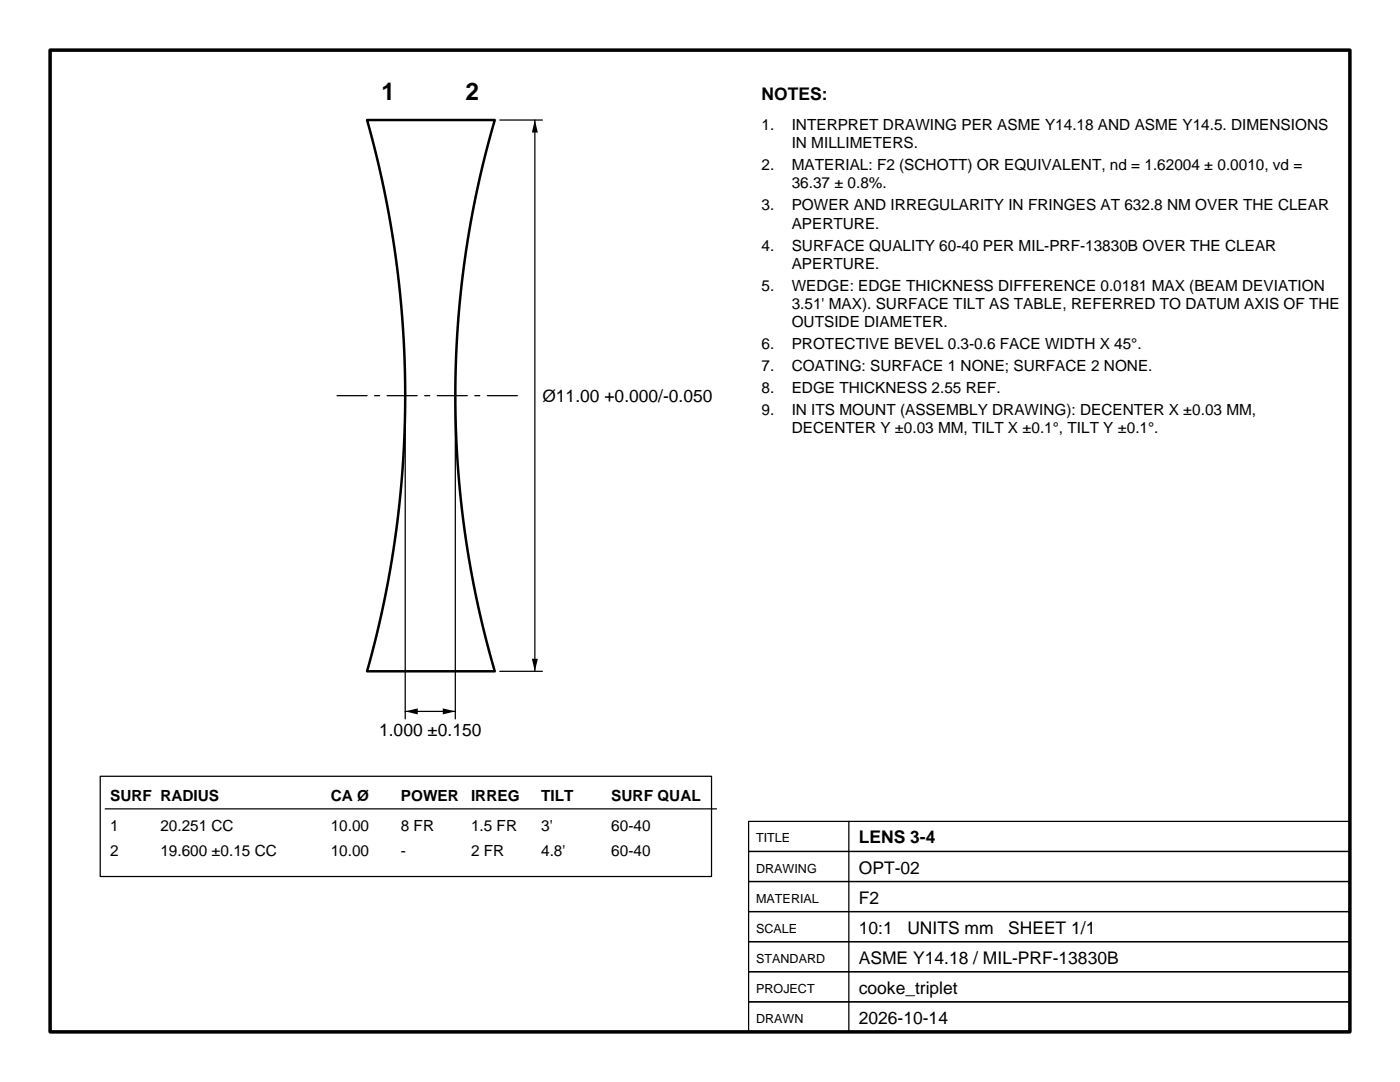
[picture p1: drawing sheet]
<svg xmlns="http://www.w3.org/2000/svg" width="279mm" height="216mm" viewBox="0 0 279 216" stroke-linecap="round" stroke-linejoin="round" font-family="sans-serif">
<defs><g id="words">
<g font-size="4.9">
<text x="76.2" y="19.9">1</text>
<text x="92.9" y="19.9">2</text>
</g>
<g font-size="3.5">
<text x="152" y="20">NOTES:</text>
<text x="108.2" y="80.2">Ø11.00 +0.000/-0.050</text>
<text x="75.7" y="146.9">1.000 ±0.150</text>
<text x="171.4" y="168.3">LENS 3-4</text>
<text x="171.4" y="174.3">OPT-02</text>
<text x="171.4" y="180.3">F2</text>
<text x="171.4" y="186.3">10:1</text>
<text x="181.1" y="186.3">UNITS mm</text>
<text x="201.2" y="186.3">SHEET 1/1</text>
<text x="171.4" y="192.3">ASME Y14.18 / MIL-PRF-13830B</text>
<text x="171.4" y="198.3">cooke_triplet</text>
<text x="171.4" y="204.3">2026-10-14</text>
</g>
<g font-size="3.1">
<text x="152" y="26">1.</text>
<text x="158" y="26">INTERPRET DRAWING PER ASME Y14.18 AND ASME Y14.5. DIMENSIONS</text>
<text x="158" y="29.6">IN MILLIMETERS.</text>
<text x="152" y="34">2.</text>
<text x="158" y="34">MATERIAL: F2 (SCHOTT) OR EQUIVALENT, nd = 1.62004 ± 0.0010, vd =</text>
<text x="152" y="42">3.</text>
<text x="158" y="37.6">36.37 ± 0.8%.</text>
<text x="158" y="42">POWER AND IRREGULARITY IN FRINGES AT 632.8 NM OVER THE CLEAR</text>
<text x="158" y="45.6">APERTURE.</text>
<text x="152" y="50">4.</text>
<text x="158" y="50">SURFACE QUALITY 60-40 PER MIL-PRF-13830B OVER THE CLEAR</text>
<text x="158" y="53.6">APERTURE.</text>
<text x="152" y="58">5.</text>
<text x="158" y="58">WEDGE: EDGE THICKNESS DIFFERENCE 0.0181 MAX (BEAM DEVIATION</text>
<text x="158" y="61.6">3.51' MAX). SURFACE TILT AS TABLE, REFERRED TO DATUM AXIS OF THE</text>
<text x="158" y="65.2">OUTSIDE DIAMETER.</text>
<text x="152" y="69.6">6.</text>
<text x="158" y="69.6">PROTECTIVE BEVEL 0.3-0.6 FACE WIDTH X 45°.</text>
<text x="152" y="74">7.</text>
<text x="158" y="74">COATING: SURFACE 1 NONE; SURFACE 2 NONE.</text>
<text x="152" y="78.4">8.</text>
<text x="152" y="82.8">9.</text>
<text x="158" y="78.4">EDGE THICKNESS 2.55 REF.</text>
<text x="158" y="82.8">IN ITS MOUNT (ASSEMBLY DRAWING): DECENTER X ±0.03 MM,</text>
<text x="158" y="86.4">DECENTER Y ±0.03 MM, TILT X ±0.1°, TILT Y ±0.1°.</text>
<text x="22" y="159.9">SURF RADIUS</text>
<text x="66" y="159.9">CA Ø</text>
<text x="80" y="159.9">POWER</text>
<text x="94" y="159.9">IRREG</text>
<text x="108" y="159.9">TILT</text>
<text x="122" y="159.9">SURF QUAL</text>
<text x="22" y="165.9">1</text>
<text x="32" y="165.9">20.251 CC</text>
<text x="66" y="165.9">10.00</text>
<text x="80" y="165.9">8 FR</text>
<text x="94" y="165.9">1.5 FR</text>
<text x="108" y="165.9">3'</text>
<text x="122" y="165.9">60-40</text>
<text x="22" y="170.9">2</text>
<text x="32" y="170.9">19.600 ±0.15 CC</text>
<text x="66" y="170.9">10.00</text>
<text x="80" y="170.9">-</text>
<text x="94" y="170.9">2 FR</text>
<text x="108" y="170.9">4.8'</text>
<text x="122" y="170.9">60-40</text>
</g>
<g font-size="2.5">
<text x="150.9" y="168.1">TITLE</text>
<text x="150.9" y="174.1">DRAWING</text>
<text x="150.9" y="180.1">MATERIAL</text>
<text x="150.9" y="186.1">SCALE</text>
<text x="150.9" y="192.1">STANDARD</text>
<text x="150.9" y="198.1">PROJECT</text>
<text x="150.9" y="204.1">DRAWN</text>
</g>
</g></defs>
<path d="M10 10h259.4v195.9h-259.4z" fill="none" stroke="#000" stroke-width=".7"/>
<path d="M73.3 24h25.4a196 196 0 0 0 0 110h-25.4a202.5 202.5 0 0 0 0-110z" fill="none" stroke="#000" stroke-width=".5"/>
<path d="M67.3 78.9h37.4" fill="none" stroke="#000" stroke-width=".25" stroke-dasharray="6 1.5 1 1.5"/>
<g fill="none" stroke="#000" stroke-width=".25">
<path d="M99.7 24h8.5M106.7 24v110M80.9 80v63.5M90.9 80v63.5M99.7 134h8.5M20 154.9h122v20h-122zM80.9 142h10M21 161.4h122M149.4 175.9h120v6h-120zM149.4 169.9h120v6h-120zM149.4 163.9h120v6h-120zM169.4 163.9v42"/>
<path d="M149.4 199.9h120v6h-120zM149.4 193.9h120v6h-120zM149.4 187.9h120v6h-120zM149.4 181.9h120v6h-120z"/>
</g>
<path d="M106.7 24l.6 2.4h-1.2zM106.1 131.4h1.2l-.6 2.6zM80.9 142l2.5-.7v1.3zM88.4 141.3l2.5 .7-2.5 .6z" fill="#000"/>
<use href="#words"/>
</svg>
